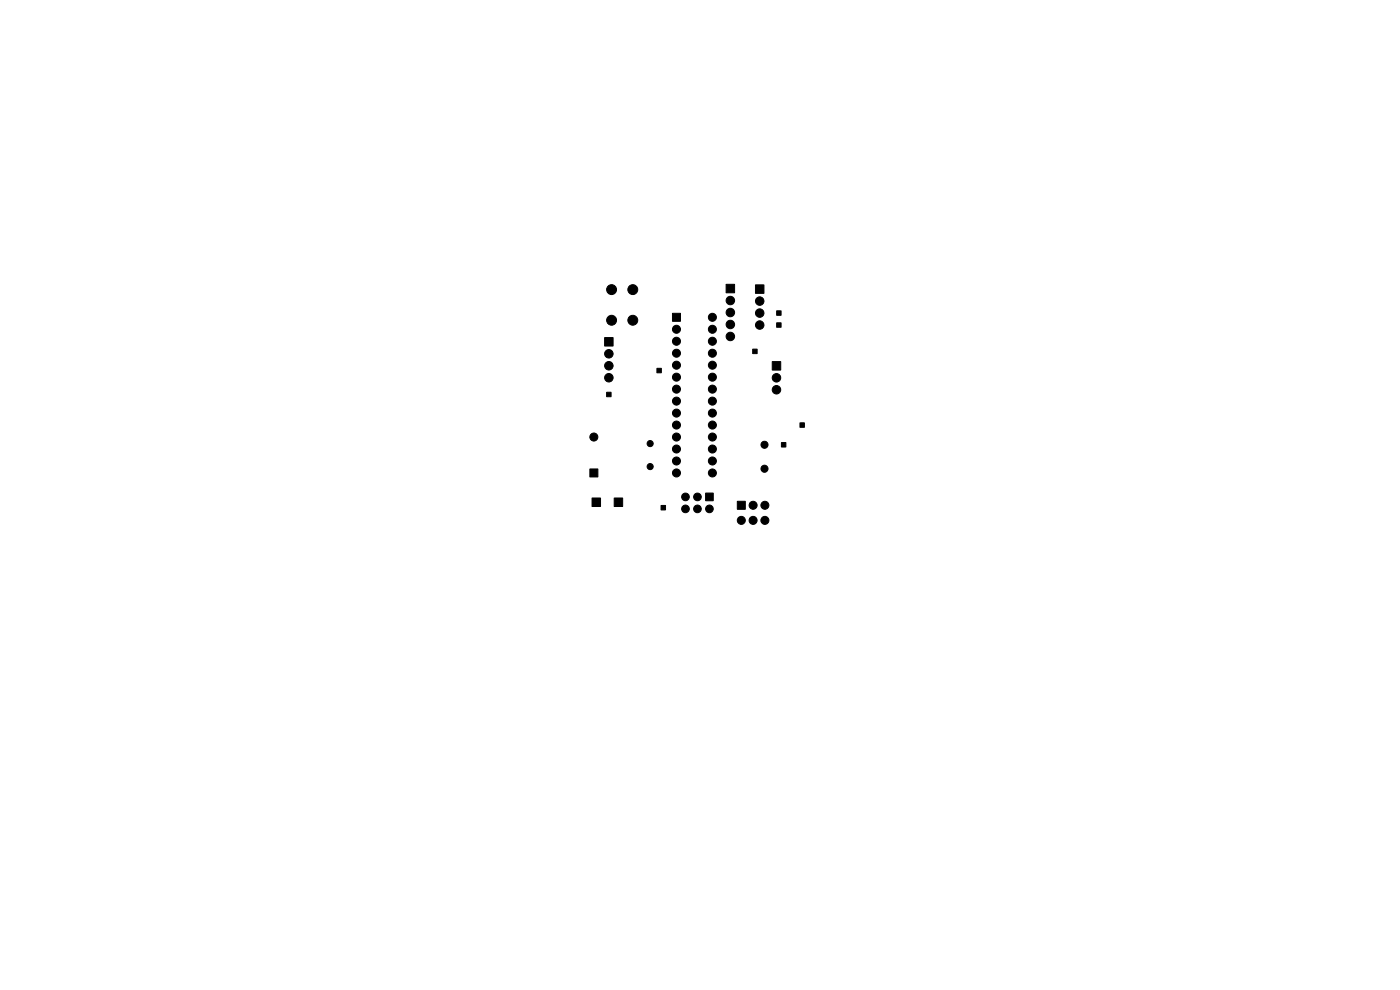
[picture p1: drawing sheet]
<svg xmlns="http://www.w3.org/2000/svg" width="297mm" height="210mm" viewBox="0 0 297 210" stroke-linecap="round" stroke-linejoin="round" font-family="sans-serif">
<g fill="#000" stroke="#000" stroke-width=".21">
<path d="M128.3 71.6h1.8v1.8h-1.8zM139.4 78.1h.9v1h-.9zM142.7 66.5h1.6v1.6h-1.6zM154.1 60.3h1.7v1.8h-1.7zM159.7 74.1h.9v.9h-.9zM160.3 60.4h1.8v1.8h-1.8zM163.8 76.7h1.8v1.8h-1.8zM164.8 68.5h.9v.9h-.9zM164.8 66h.9v.9h-.9zM128.7 83.2h.9v.9h-.9zM165.8 93.9h.9v.9h-.9zM169.7 89.7h.9v.9h-.9z"/>
<path d="M125.1 99.5h1.7v1.7h-1.7zM125.6 105.7h1.8v1.7h-1.8zM130.3 105.7h1.8v1.7h-1.8zM140.3 107.2h.9v1h-.9zM149.7 104.6h1.6v1.6h-1.6zM156.4 106.4h1.7v1.6h-1.7z"/>
<circle cx="129.2" cy="77.6" r=".9"/>
<circle cx="129.2" cy="75" r=".9"/>
<circle cx="129.7" cy="67.9" r="1.05"/>
<circle cx="129.7" cy="61.4" r="1.05"/>
<circle cx="134.2" cy="67.9" r="1.05"/>
<circle cx="134.2" cy="61.4" r="1.05"/>
<circle cx="143.5" cy="69.8" r=".85"/>
<circle cx="143.5" cy="72.4" r=".85"/>
<circle cx="143.5" cy="74.9" r=".85"/>
<circle cx="143.5" cy="77.5" r=".85"/>
<circle cx="151.1" cy="69.8" r=".85"/>
<circle cx="151.1" cy="67.3" r=".85"/>
<circle cx="151.1" cy="74.9" r=".85"/>
<circle cx="151.1" cy="72.4" r=".85"/>
<circle cx="151.1" cy="77.5" r=".85"/>
<circle cx="154.9" cy="63.8" r=".9"/>
<circle cx="154.9" cy="68.8" r=".9"/>
<circle cx="154.9" cy="66.3" r=".9"/>
<circle cx="154.9" cy="71.4" r=".9"/>
<circle cx="161.2" cy="69" r=".9"/>
<circle cx="161.2" cy="63.9" r=".9"/>
<circle cx="161.2" cy="66.4" r=".9"/>
<circle cx="126" cy="92.7" r=".85"/>
<circle cx="129.2" cy="80.1" r=".9"/>
<circle cx="137.9" cy="99" r=".65"/>
<circle cx="137.9" cy="94.1" r=".65"/>
<circle cx="143.5" cy="80" r=".85"/>
<circle cx="143.5" cy="87.6" r=".85"/>
<circle cx="143.5" cy="92.7" r=".85"/>
<circle cx="143.5" cy="85.1" r=".85"/>
<circle cx="143.5" cy="90.2" r=".85"/>
<circle cx="143.5" cy="95.2" r=".85"/>
<circle cx="143.5" cy="97.8" r=".85"/>
<circle cx="143.5" cy="82.5" r=".85"/>
<circle cx="151.1" cy="90.2" r=".85"/>
<circle cx="151.1" cy="97.8" r=".85"/>
<circle cx="151.1" cy="95.2" r=".85"/>
<circle cx="151.1" cy="85.1" r=".85"/>
<circle cx="151.1" cy="80" r=".85"/>
<circle cx="151.1" cy="82.5" r=".85"/>
<circle cx="151.1" cy="87.6" r=".85"/>
<circle cx="151.1" cy="92.7" r=".85"/>
<circle cx="162.2" cy="94.4" r=".75"/>
<circle cx="162.2" cy="99.4" r=".75"/>
<circle cx="164.7" cy="82.7" r=".9"/>
<circle cx="164.7" cy="80.1" r=".9"/>
<circle cx="143.5" cy="100.3" r=".85"/>
<circle cx="145.4" cy="107.9" r=".81"/>
<circle cx="145.4" cy="105.4" r=".81"/>
<circle cx="148" cy="105.4" r=".81"/>
<circle cx="148" cy="107.9" r=".81"/>
<circle cx="150.5" cy="107.9" r=".81"/>
<circle cx="151.1" cy="100.3" r=".85"/>
<circle cx="157.3" cy="110.4" r=".85"/>
<circle cx="159.8" cy="110.4" r=".85"/>
<circle cx="159.8" cy="107.2" r=".85"/>
<circle cx="162.3" cy="110.4" r=".85"/>
<circle cx="162.3" cy="107.2" r=".85"/>
</g>
</svg>
